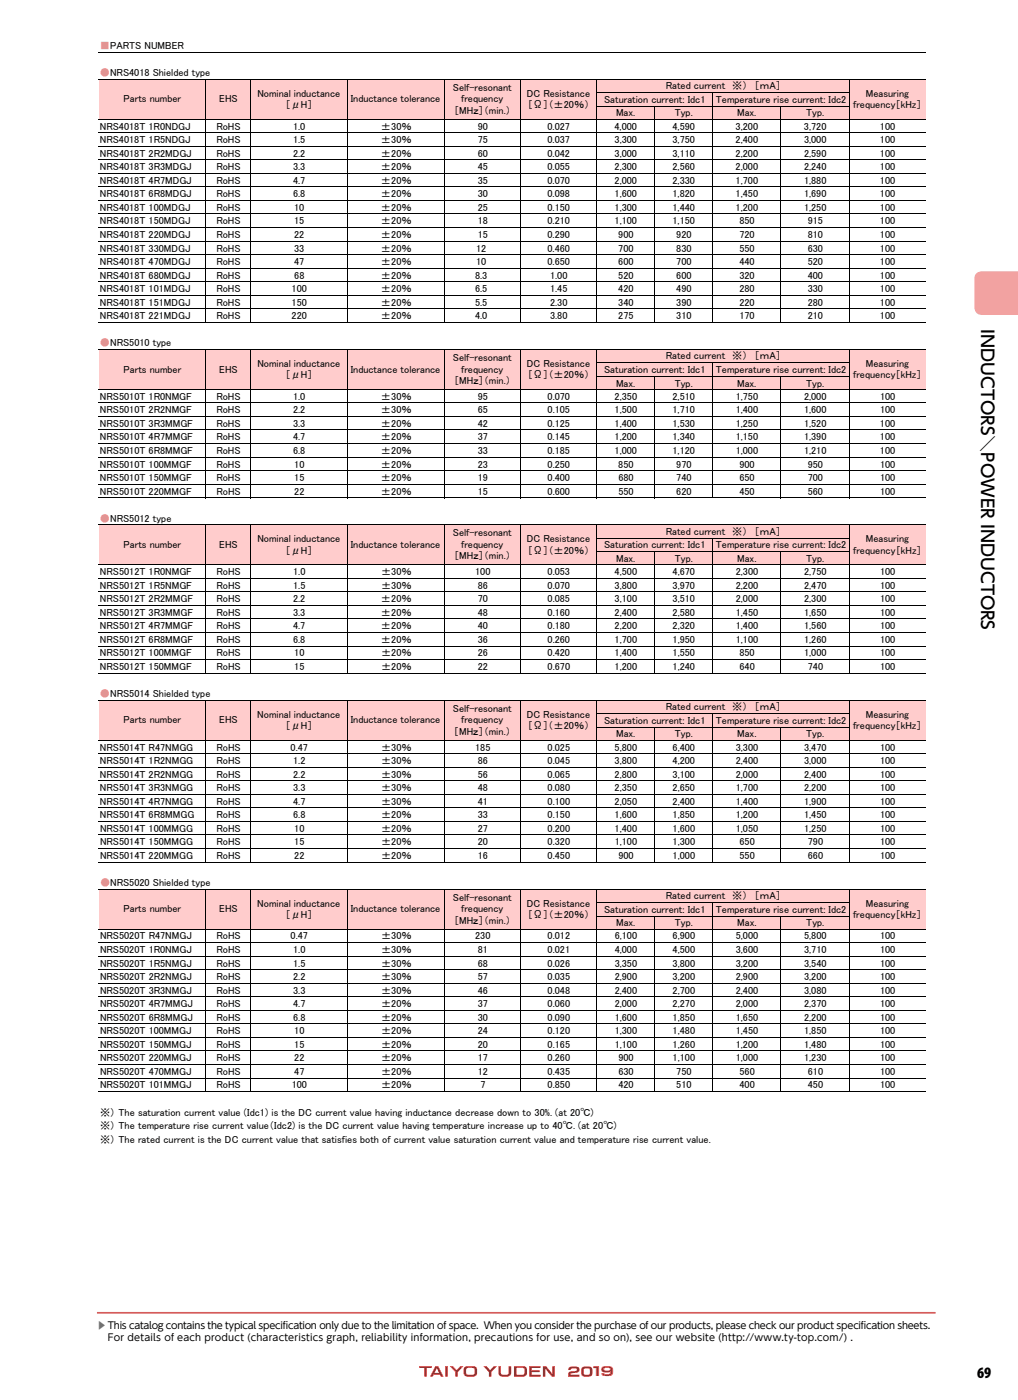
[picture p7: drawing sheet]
<svg xmlns="http://www.w3.org/2000/svg" width="210mm" height="289mm" viewBox="0 0 210 289" stroke-linecap="round" stroke-linejoin="round" font-family="sans-serif">
<defs><g id="words">
<g font-size="3.5">
<text x="202.4" y="68" transform="rotate(90 202.4 68)">INDUCTORS</text>
<text x="202" y="93">／</text>
<text x="202.4" y="93.4" transform="rotate(90 202.4 93.4)">POWER INDUCTORS</text>
</g>
<text font-size="3.3" x="201.6" y="284.4">69</text>
<text font-size="2.6" fill="#df1614" x="121.8" y="284.1">19</text>
<g font-size="2.1" fill="#ff8080">
<text x="20.6" y="10.1">■PARTS NUMBER</text>
<text x="20.6" y="15.7">●NRS4018 Shielded type</text>
<text x="20.6" y="71.5">●NRS5010 type</text>
<text x="20.6" y="107.7">●NRS5012 type</text>
<text x="20.6" y="143.9">●NRS5014 Shielded type</text>
<text x="20.6" y="182.9">●NRS5020 Shielded type</text>
</g>
<g font-size="2.1">
<text x="25.5" y="21.1">Parts number</text>
<text x="45.2" y="21.1">EHS</text>
<text x="53.1" y="19.9">Nominal inductance</text>
<text x="58.9" y="22.3">［μH］</text>
<text x="72.4" y="21.1">Inductance tolerance</text>
<text x="93.4" y="18.8">Self-resonant</text>
<text x="93.7" y="23.5">［MHｚ］（min.）</text>
<text x="95.2" y="21.1">frequency</text>
<text x="108.7" y="19.9">DC Resistance</text>
<text x="108.9" y="22.3">［Ω］（±20％）</text>
<text x="124.6" y="21.2">Saturation current: Idc1</text>
<text x="137.4" y="18.4">Rated current　※）　［ｍA］</text>
<text x="147.7" y="21.2">Temperature rise current: Idc2</text>
<text x="176" y="22.3">frequency［kHz］</text>
<text x="178.6" y="19.9">Measuring</text>
<text x="20.6" y="26.8">NRS4018T 1R0NDGJ</text>
<text x="20.6" y="29.6">NRS4018T 1R5NDGJ</text>
<text x="44.6" y="26.8">RoHS</text>
<text x="44.6" y="29.6">RoHS</text>
<text x="60.5" y="26.8">1.0</text>
<text x="60.5" y="29.6">1.5</text>
<text x="78.6" y="26.8">±30％</text>
<text x="78.6" y="29.6">±30％</text>
<text x="98.5" y="26.8">90</text>
<text x="98.5" y="29.6">75</text>
<text x="112.9" y="26.8">0.027</text>
<text x="112.9" y="29.6">0.037</text>
<text x="126.8" y="26.8">4,000</text>
<text x="126.8" y="29.6">3,300</text>
<text x="127.1" y="24">Max.</text>
<text x="138.7" y="26.8">4,590</text>
<text x="138.7" y="29.6">3,750</text>
<text x="139.2" y="24">Typ.</text>
<text x="151.8" y="26.8">3,200</text>
<text x="151.8" y="29.6">2,400</text>
<text x="152.1" y="24">Max.</text>
<text x="165.9" y="26.8">3,720</text>
<text x="165.9" y="29.6">3,000</text>
<text x="166.3" y="24">Typ.</text>
<text x="181.5" y="26.8">100</text>
<text x="181.5" y="29.6">100</text>
<text x="20.6" y="32.3">NRS4018T 2R2MDGJ</text>
<text x="20.6" y="35.1">NRS4018T 3R3MDGJ</text>
<text x="44.6" y="32.3">RoHS</text>
<text x="44.6" y="35.1">RoHS</text>
<text x="60.5" y="32.3">2.2</text>
<text x="60.5" y="35.1">3.3</text>
<text x="78.6" y="32.3">±20％</text>
<text x="78.6" y="35.1">±20％</text>
<text x="98.5" y="32.3">60</text>
<text x="98.5" y="35.1">45</text>
<text x="112.9" y="32.3">0.042</text>
<text x="112.9" y="35.1">0.055</text>
<text x="126.8" y="32.3">3,000</text>
<text x="126.8" y="35.1">2,300</text>
<text x="138.7" y="32.3">3,110</text>
<text x="138.7" y="35.1">2,560</text>
<text x="151.8" y="32.3">2,200</text>
<text x="151.8" y="35.1">2,000</text>
<text x="165.9" y="32.3">2,590</text>
<text x="165.9" y="35.1">2,240</text>
<text x="181.5" y="32.3">100</text>
<text x="181.5" y="35.1">100</text>
<text x="20.6" y="37.9">NRS4018T 4R7MDGJ</text>
<text x="20.6" y="40.7">NRS4018T 6R8MDGJ</text>
<text x="44.6" y="37.9">RoHS</text>
<text x="44.6" y="40.7">RoHS</text>
<text x="60.5" y="37.9">4.7</text>
<text x="60.5" y="40.7">6.8</text>
<text x="78.6" y="37.9">±20％</text>
<text x="78.6" y="40.7">±20％</text>
<text x="98.5" y="37.9">35</text>
<text x="98.5" y="40.7">30</text>
<text x="112.9" y="37.9">0.070</text>
<text x="112.9" y="40.7">0.098</text>
<text x="126.8" y="37.9">2,000</text>
<text x="126.8" y="40.7">1,600</text>
<text x="138.7" y="37.9">2,330</text>
<text x="138.7" y="40.7">1,820</text>
<text x="151.8" y="37.9">1,700</text>
<text x="151.8" y="40.7">1,450</text>
<text x="165.9" y="37.9">1,880</text>
<text x="165.9" y="40.7">1,690</text>
<text x="181.5" y="37.9">100</text>
<text x="181.5" y="40.7">100</text>
<text x="20.6" y="43.5">NRS4018T 100MDGJ</text>
<text x="20.6" y="46.3">NRS4018T 150MDGJ</text>
<text x="44.6" y="43.5">RoHS</text>
<text x="44.6" y="46.3">RoHS</text>
<text x="60.7" y="43.5">10</text>
<text x="60.7" y="46.3">15</text>
<text x="78.6" y="43.5">±20％</text>
<text x="78.6" y="46.3">±20％</text>
<text x="98.5" y="43.5">25</text>
<text x="98.5" y="46.3">18</text>
<text x="112.9" y="43.5">0.150</text>
<text x="112.9" y="46.3">0.210</text>
<text x="126.8" y="43.5">1,300</text>
<text x="126.8" y="46.3">1,100</text>
<text x="138.7" y="43.5">1,440</text>
<text x="138.7" y="46.3">1,150</text>
<text x="151.8" y="43.5">1,200</text>
<text x="152.5" y="46.3">850</text>
<text x="165.9" y="43.5">1,250</text>
<text x="166.6" y="46.3">915</text>
<text x="181.5" y="43.5">100</text>
<text x="181.5" y="46.3">100</text>
<text x="20.6" y="49.1">NRS4018T 220MDGJ</text>
<text x="20.6" y="51.9">NRS4018T 330MDGJ</text>
<text x="44.6" y="49.1">RoHS</text>
<text x="44.6" y="51.9">RoHS</text>
<text x="60.7" y="49.1">22</text>
<text x="60.7" y="51.9">33</text>
<text x="78.6" y="49.1">±20％</text>
<text x="78.6" y="51.9">±20％</text>
<text x="98.2" y="51.9">12</text>
<text x="98.5" y="49.1">15</text>
<text x="112.9" y="49.1">0.290</text>
<text x="112.9" y="51.9">0.460</text>
<text x="127.5" y="49.1">900</text>
<text x="127.5" y="51.9">700</text>
<text x="139.5" y="49.1">920</text>
<text x="139.5" y="51.9">830</text>
<text x="152.5" y="49.1">720</text>
<text x="152.5" y="51.9">550</text>
<text x="166.6" y="49.1">810</text>
<text x="166.6" y="51.9">630</text>
<text x="181.5" y="49.1">100</text>
<text x="181.5" y="51.9">100</text>
<text x="20.6" y="54.7">NRS4018T 470MDGJ</text>
<text x="20.6" y="57.5">NRS4018T 680MDGJ</text>
<text x="44.6" y="54.7">RoHS</text>
<text x="44.6" y="57.5">RoHS</text>
<text x="60.7" y="54.7">47</text>
<text x="60.7" y="57.5">68</text>
<text x="78.6" y="54.7">±20％</text>
<text x="78.6" y="57.5">±20％</text>
<text x="98" y="57.5">8.3</text>
<text x="98.2" y="54.7">10</text>
<text x="113" y="54.7">0.650</text>
<text x="113.5" y="57.5">1.00</text>
<text x="127.5" y="54.7">600</text>
<text x="127.5" y="57.5">520</text>
<text x="139.5" y="54.7">700</text>
<text x="139.5" y="57.5">600</text>
<text x="152.5" y="54.7">440</text>
<text x="152.5" y="57.5">320</text>
<text x="166.6" y="54.7">520</text>
<text x="166.6" y="57.5">400</text>
<text x="181.5" y="54.7">100</text>
<text x="181.5" y="57.5">100</text>
<text x="20.6" y="60.3">NRS4018T 101MDGJ</text>
<text x="20.6" y="63.1">NRS4018T 151MDGJ</text>
<text x="20.6" y="65.9">NRS4018T 221MDGJ</text>
<text x="44.6" y="60.3">RoHS</text>
<text x="44.6" y="63.1">RoHS</text>
<text x="44.6" y="65.9">RoHS</text>
<text x="60.2" y="60.3">100</text>
<text x="60.2" y="63.1">150</text>
<text x="60.2" y="65.9">220</text>
<text x="78.6" y="60.3">±20％</text>
<text x="78.6" y="63.1">±20％</text>
<text x="78.6" y="65.9">±20％</text>
<text x="98" y="60.3">6.5</text>
<text x="98" y="63.1">5.5</text>
<text x="98" y="65.9">4.0</text>
<text x="113.5" y="60.3">1.45</text>
<text x="113.5" y="63.1">2.30</text>
<text x="113.5" y="65.9">3.80</text>
<text x="127.5" y="60.3">420</text>
<text x="127.5" y="63.1">340</text>
<text x="127.5" y="65.9">275</text>
<text x="139.5" y="60.3">490</text>
<text x="139.5" y="63.1">390</text>
<text x="139.5" y="65.9">310</text>
<text x="152.5" y="60.3">280</text>
<text x="152.5" y="63.1">220</text>
<text x="152.5" y="65.9">170</text>
<text x="166.6" y="60.3">330</text>
<text x="166.6" y="63.1">280</text>
<text x="166.6" y="65.9">210</text>
<text x="181.5" y="60.3">100</text>
<text x="181.5" y="63.1">100</text>
<text x="181.5" y="65.9">100</text>
<text x="25.5" y="76.9">Parts number</text>
<text x="45.2" y="76.9">EHS</text>
<text x="53.1" y="75.7">Nominal inductance</text>
<text x="72.4" y="76.9">Inductance tolerance</text>
<text x="93.4" y="74.5">Self-resonant</text>
<text x="95.2" y="76.9">frequency</text>
<text x="108.7" y="75.7">DC Resistance</text>
<text x="124.6" y="77">Saturation current: Idc1</text>
<text x="137.4" y="74.2">Rated current　※）　［ｍA］</text>
<text x="147.7" y="77">Temperature rise current: Idc2</text>
<text x="178.6" y="75.7">Measuring</text>
<text x="20.6" y="82.5">NRS5010T 1R0NMGF</text>
<text x="44.6" y="82.5">RoHS</text>
<text x="58.9" y="78.1">［μH］</text>
<text x="60.5" y="82.5">1.0</text>
<text x="78.6" y="82.5">±30％</text>
<text x="93.7" y="79.3">［MHｚ］（min.）</text>
<text x="98.6" y="82.5">95</text>
<text x="108.9" y="78.1">［Ω］（±20％）</text>
<text x="113" y="82.5">0.070</text>
<text x="126.8" y="82.5">2,350</text>
<text x="127.1" y="79.8">Max.</text>
<text x="138.7" y="82.5">2,510</text>
<text x="139.2" y="79.8">Typ.</text>
<text x="151.8" y="82.5">1,750</text>
<text x="152.1" y="79.8">Max.</text>
<text x="165.9" y="82.5">2,000</text>
<text x="166.3" y="79.8">Typ.</text>
<text x="176" y="78.1">frequency［kHz］</text>
<text x="181.5" y="82.5">100</text>
<text x="20.6" y="85.3">NRS5010T 2R2NMGF</text>
<text x="20.6" y="88.1">NRS5010T 3R3MMGF</text>
<text x="44.6" y="88.1">RoHS</text>
<text x="44.6" y="85.3">RoHS</text>
<text x="60.5" y="88.1">3.3</text>
<text x="60.5" y="85.3">2.2</text>
<text x="78.6" y="88.1">±20％</text>
<text x="78.6" y="85.3">±30％</text>
<text x="98.5" y="88.1">42</text>
<text x="98.6" y="85.3">65</text>
<text x="113" y="88.1">0.125</text>
<text x="113" y="85.3">0.105</text>
<text x="126.8" y="88.1">1,400</text>
<text x="126.8" y="85.3">1,500</text>
<text x="138.7" y="88.1">1,530</text>
<text x="138.7" y="85.3">1,710</text>
<text x="151.8" y="88.1">1,250</text>
<text x="151.8" y="85.3">1,400</text>
<text x="165.9" y="88.1">1,520</text>
<text x="165.9" y="85.3">1,600</text>
<text x="181.5" y="88.1">100</text>
<text x="181.5" y="85.3">100</text>
<text x="20.6" y="90.9">NRS5010T 4R7MMGF</text>
<text x="20.6" y="93.7">NRS5010T 6R8MMGF</text>
<text x="44.6" y="90.9">RoHS</text>
<text x="44.6" y="93.7">RoHS</text>
<text x="60.5" y="90.9">4.7</text>
<text x="60.5" y="93.7">6.8</text>
<text x="78.6" y="90.9">±20％</text>
<text x="78.6" y="93.7">±20％</text>
<text x="98.5" y="90.9">37</text>
<text x="98.5" y="93.7">33</text>
<text x="113" y="90.9">0.145</text>
<text x="113" y="93.7">0.185</text>
<text x="126.8" y="90.9">1,200</text>
<text x="126.8" y="93.7">1,000</text>
<text x="138.7" y="90.9">1,340</text>
<text x="138.7" y="93.7">1,120</text>
<text x="151.8" y="90.9">1,150</text>
<text x="151.8" y="93.7">1,000</text>
<text x="165.9" y="90.9">1,390</text>
<text x="165.9" y="93.7">1,210</text>
<text x="181.5" y="90.9">100</text>
<text x="181.5" y="93.7">100</text>
<text x="20.6" y="96.5">NRS5010T 100MMGF</text>
<text x="20.6" y="99.3">NRS5010T 150MMGF</text>
<text x="44.6" y="96.5">RoHS</text>
<text x="44.6" y="99.3">RoHS</text>
<text x="60.7" y="96.5">10</text>
<text x="60.7" y="99.3">15</text>
<text x="78.6" y="96.5">±20％</text>
<text x="78.6" y="99.3">±20％</text>
<text x="98.6" y="96.5">23</text>
<text x="98.6" y="99.3">19</text>
<text x="113" y="96.5">0.250</text>
<text x="113" y="99.3">0.400</text>
<text x="127.6" y="96.5">850</text>
<text x="127.6" y="99.3">680</text>
<text x="139.5" y="96.5">970</text>
<text x="139.5" y="99.3">740</text>
<text x="152.5" y="96.5">900</text>
<text x="152.5" y="99.3">650</text>
<text x="166.6" y="96.5">950</text>
<text x="166.6" y="99.3">700</text>
<text x="181.5" y="96.5">100</text>
<text x="181.5" y="99.3">100</text>
<text x="20.6" y="102.1">NRS5010T 220MMGF</text>
<text x="44.6" y="102.1">RoHS</text>
<text x="60.7" y="102.1">22</text>
<text x="78.6" y="102.1">±20％</text>
<text x="98.6" y="102.1">15</text>
<text x="113" y="102.1">0.600</text>
<text x="127.6" y="102.1">550</text>
<text x="139.5" y="102.1">620</text>
<text x="152.5" y="102.1">450</text>
<text x="166.6" y="102.1">560</text>
<text x="181.5" y="102.1">100</text>
<text x="25.5" y="113.1">Parts number</text>
<text x="45.2" y="113.1">EHS</text>
<text x="53.1" y="111.9">Nominal inductance</text>
<text x="72.4" y="113.1">Inductance tolerance</text>
<text x="93.4" y="110.7">Self-resonant</text>
<text x="95.2" y="113.1">frequency</text>
<text x="108.7" y="111.9">DC Resistance</text>
<text x="124.6" y="113.2">Saturation current: Idc1</text>
<text x="137.4" y="110.4">Rated current　※）　［ｍA］</text>
<text x="147.7" y="113.2">Temperature rise current: Idc2</text>
<text x="178.6" y="111.9">Measuring</text>
<text x="20.6" y="118.7">NRS5012T 1R0NMGF</text>
<text x="44.7" y="118.7">RoHS</text>
<text x="58.9" y="114.3">［μH］</text>
<text x="60.5" y="118.7">1.0</text>
<text x="78.6" y="118.7">±30％</text>
<text x="93.7" y="115.5">［MHｚ］（min.）</text>
<text x="98" y="118.7">100</text>
<text x="108.9" y="114.3">［Ω］（±20％）</text>
<text x="113" y="118.7">0.053</text>
<text x="126.8" y="118.7">4,500</text>
<text x="127.1" y="116">Max.</text>
<text x="138.7" y="118.7">4,670</text>
<text x="139.2" y="116">Typ.</text>
<text x="151.8" y="118.7">2,300</text>
<text x="152.1" y="116">Max.</text>
<text x="165.9" y="118.7">2,750</text>
<text x="166.3" y="116">Typ.</text>
<text x="176" y="114.3">frequency［kHz］</text>
<text x="181.5" y="118.7">100</text>
<text x="20.6" y="121.5">NRS5012T 1R5NMGF</text>
<text x="20.6" y="124.3">NRS5012T 2R2MMGF</text>
<text x="44.6" y="124.3">RoHS</text>
<text x="44.7" y="121.5">RoHS</text>
<text x="60.5" y="124.3">2.2</text>
<text x="60.5" y="121.5">1.5</text>
<text x="78.6" y="124.3">±20％</text>
<text x="78.6" y="121.5">±30％</text>
<text x="98.6" y="124.3">70</text>
<text x="98.6" y="121.5">86</text>
<text x="113" y="124.3">0.085</text>
<text x="113" y="121.5">0.070</text>
<text x="126.8" y="124.3">3,100</text>
<text x="126.8" y="121.5">3,800</text>
<text x="138.7" y="124.3">3,510</text>
<text x="138.7" y="121.5">3,970</text>
<text x="151.8" y="124.3">2,000</text>
<text x="151.8" y="121.5">2,200</text>
<text x="165.9" y="124.3">2,300</text>
<text x="165.9" y="121.5">2,470</text>
<text x="181.5" y="124.3">100</text>
<text x="181.5" y="121.5">100</text>
<text x="20.6" y="127.1">NRS5012T 3R3MMGF</text>
<text x="20.6" y="129.9">NRS5012T 4R7MMGF</text>
<text x="44.6" y="127.1">RoHS</text>
<text x="44.6" y="129.9">RoHS</text>
<text x="60.5" y="127.1">3.3</text>
<text x="60.5" y="129.9">4.7</text>
<text x="78.6" y="127.1">±20％</text>
<text x="78.6" y="129.9">±20％</text>
<text x="98.6" y="127.1">48</text>
<text x="98.6" y="129.9">40</text>
<text x="113" y="127.1">0.160</text>
<text x="113" y="129.9">0.180</text>
<text x="126.8" y="127.1">2,400</text>
<text x="126.8" y="129.9">2,200</text>
<text x="138.7" y="127.1">2,580</text>
<text x="138.7" y="129.9">2,320</text>
<text x="151.8" y="127.1">1,450</text>
<text x="151.8" y="129.9">1,400</text>
<text x="165.9" y="127.1">1,650</text>
<text x="165.9" y="129.9">1,560</text>
<text x="181.5" y="127.1">100</text>
<text x="181.5" y="129.9">100</text>
<text x="20.6" y="132.7">NRS5012T 6R8MMGF</text>
<text x="20.6" y="135.5">NRS5012T 100MMGF</text>
<text x="44.6" y="132.7">RoHS</text>
<text x="44.6" y="135.5">RoHS</text>
<text x="60.5" y="132.7">6.8</text>
<text x="60.7" y="135.5">10</text>
<text x="78.6" y="132.7">±20％</text>
<text x="78.6" y="135.5">±20％</text>
<text x="98.6" y="132.7">36</text>
<text x="98.6" y="135.5">26</text>
<text x="113" y="132.7">0.260</text>
<text x="113" y="135.5">0.420</text>
<text x="126.8" y="132.7">1,700</text>
<text x="126.8" y="135.5">1,400</text>
<text x="138.7" y="132.7">1,950</text>
<text x="138.7" y="135.5">1,550</text>
<text x="151.8" y="132.7">1,100</text>
<text x="152.5" y="135.5">850</text>
<text x="165.9" y="132.7">1,260</text>
<text x="165.9" y="135.5">1,000</text>
<text x="181.5" y="132.7">100</text>
<text x="181.5" y="135.5">100</text>
<text x="20.6" y="138.3">NRS5012T 150MMGF</text>
<text x="44.7" y="138.3">RoHS</text>
<text x="60.7" y="138.3">15</text>
<text x="78.6" y="138.3">±20％</text>
<text x="98.6" y="138.3">22</text>
<text x="113" y="138.3">0.670</text>
<text x="126.8" y="138.3">1,200</text>
<text x="138.7" y="138.3">1,240</text>
<text x="152.5" y="138.3">640</text>
<text x="166.6" y="138.3">740</text>
<text x="181.5" y="138.3">100</text>
<text x="25.5" y="149.3">Parts number</text>
<text x="45.2" y="149.3">EHS</text>
<text x="53.1" y="148.1">Nominal inductance</text>
<text x="72.4" y="149.3">Inductance tolerance</text>
<text x="93.4" y="146.9">Self-resonant</text>
<text x="95.1" y="149.3">frequency</text>
<text x="108.7" y="148.1">DC Resistance</text>
<text x="124.6" y="149.4">Saturation current: Idc1</text>
<text x="137.4" y="146.6">Rated current　※）　［ｍA］</text>
<text x="147.7" y="149.4">Temperature rise current: Idc2</text>
<text x="178.6" y="148.1">Measuring</text>
<text x="20.6" y="154.9">NRS5014T R47NMGG</text>
<text x="44.7" y="154.9">RoHS</text>
<text x="58.9" y="150.5">［μH］</text>
<text x="59.9" y="154.9">0.47</text>
<text x="78.6" y="154.9">±30％</text>
<text x="93.7" y="151.7">［MHｚ］（min.）</text>
<text x="98" y="154.9">185</text>
<text x="108.9" y="150.5">［Ω］（±20％）</text>
<text x="113" y="154.9">0.025</text>
<text x="126.8" y="154.9">5,800</text>
<text x="127.1" y="152.2">Max.</text>
<text x="138.7" y="154.9">6,400</text>
<text x="139.2" y="152.2">Typ.</text>
<text x="151.8" y="154.9">3,300</text>
<text x="152.1" y="152.2">Max.</text>
<text x="165.9" y="154.9">3,470</text>
<text x="166.3" y="152.2">Typ.</text>
<text x="176" y="150.5">frequency［kHz］</text>
<text x="181.5" y="154.9">100</text>
<text x="20.6" y="157.7">NRS5014T 1R2NMGG</text>
<text x="20.6" y="160.5">NRS5014T 2R2NMGG</text>
<text x="44.7" y="157.7">RoHS</text>
<text x="44.7" y="160.5">RoHS</text>
<text x="60.5" y="157.7">1.2</text>
<text x="60.5" y="160.5">2.2</text>
<text x="78.6" y="157.7">±30％</text>
<text x="78.6" y="160.5">±30％</text>
<text x="98.6" y="157.7">86</text>
<text x="98.6" y="160.5">56</text>
<text x="113" y="157.7">0.045</text>
<text x="113" y="160.5">0.065</text>
<text x="126.8" y="157.7">3,800</text>
<text x="126.8" y="160.5">2,800</text>
<text x="138.7" y="157.7">4,200</text>
<text x="138.7" y="160.5">3,100</text>
<text x="151.8" y="157.7">2,400</text>
<text x="151.8" y="160.5">2,000</text>
<text x="165.9" y="157.7">3,000</text>
<text x="165.9" y="160.5">2,400</text>
<text x="181.5" y="157.7">100</text>
<text x="181.5" y="160.5">100</text>
<text x="20.6" y="163.3">NRS5014T 3R3NMGG</text>
<text x="20.6" y="166.1">NRS5014T 4R7NMGG</text>
<text x="44.7" y="163.3">RoHS</text>
<text x="44.7" y="166.1">RoHS</text>
<text x="60.5" y="163.3">3.3</text>
<text x="60.5" y="166.1">4.7</text>
<text x="78.6" y="163.3">±30％</text>
<text x="78.6" y="166.1">±30％</text>
<text x="98.6" y="163.3">48</text>
<text x="98.6" y="166.1">41</text>
<text x="113" y="163.3">0.080</text>
<text x="113" y="166.1">0.100</text>
<text x="126.8" y="163.3">2,350</text>
<text x="126.8" y="166.1">2,050</text>
<text x="138.7" y="163.3">2,650</text>
<text x="138.7" y="166.1">2,400</text>
<text x="151.8" y="163.3">1,700</text>
<text x="151.8" y="166.1">1,400</text>
<text x="165.9" y="163.3">2,200</text>
<text x="165.9" y="166.1">1,900</text>
<text x="181.5" y="163.3">100</text>
<text x="181.5" y="166.1">100</text>
<text x="20.6" y="168.9">NRS5014T 6R8MMGG</text>
<text x="20.6" y="171.7">NRS5014T 100MMGG</text>
<text x="44.7" y="168.9">RoHS</text>
<text x="44.7" y="171.7">RoHS</text>
<text x="60.5" y="168.9">6.8</text>
<text x="60.7" y="171.7">10</text>
<text x="78.6" y="168.9">±20％</text>
<text x="78.6" y="171.7">±20％</text>
<text x="98.6" y="168.9">33</text>
<text x="98.6" y="171.7">27</text>
<text x="113" y="168.9">0.150</text>
<text x="113" y="171.7">0.200</text>
<text x="126.8" y="168.9">1,600</text>
<text x="126.8" y="171.7">1,400</text>
<text x="138.7" y="168.9">1,850</text>
<text x="138.7" y="171.7">1,600</text>
<text x="151.8" y="168.9">1,200</text>
<text x="151.8" y="171.7">1,050</text>
<text x="165.9" y="168.9">1,450</text>
<text x="165.9" y="171.7">1,250</text>
<text x="181.5" y="168.9">100</text>
<text x="181.5" y="171.7">100</text>
<text x="20.6" y="174.5">NRS5014T 150MMGG</text>
<text x="20.6" y="177.3">NRS5014T 220MMGG</text>
<text x="44.7" y="174.5">RoHS</text>
<text x="44.7" y="177.3">RoHS</text>
<text x="60.7" y="174.5">15</text>
<text x="60.7" y="177.3">22</text>
<text x="78.6" y="174.5">±20％</text>
<text x="78.6" y="177.3">±20％</text>
<text x="98.6" y="174.5">20</text>
<text x="98.6" y="177.3">16</text>
<text x="113" y="174.5">0.320</text>
<text x="113" y="177.3">0.450</text>
<text x="126.8" y="174.5">1,100</text>
<text x="127.6" y="177.3">900</text>
<text x="138.8" y="174.5">1,300</text>
<text x="138.8" y="177.3">1,000</text>
<text x="152.5" y="174.5">650</text>
<text x="152.5" y="177.3">550</text>
<text x="166.6" y="174.5">790</text>
<text x="166.6" y="177.3">660</text>
<text x="181.5" y="174.5">100</text>
<text x="181.5" y="177.3">100</text>
<text x="93.4" y="186">Self-resonant</text>
<text x="137.4" y="185.6">Rated current　※）　［ｍA］</text>
<text x="25.5" y="188.3">Parts number</text>
<text x="45.2" y="188.3">EHS</text>
<text x="53.1" y="187.1">Nominal inductance</text>
<text x="58.9" y="189.5">［μH］</text>
<text x="72.4" y="188.3">Inductance tolerance</text>
<text x="93.7" y="190.7">［MHｚ］（min.）</text>
<text x="95.1" y="188.3">frequency</text>
<text x="108.7" y="187.1">DC Resistance</text>
<text x="108.9" y="189.5">［Ω］（±20％）</text>
<text x="124.6" y="188.4">Saturation current: Idc1</text>
<text x="127.1" y="191.2">Max.</text>
<text x="139.2" y="191.2">Typ.</text>
<text x="147.7" y="188.4">Temperature rise current: Idc2</text>
<text x="152.1" y="191.2">Max.</text>
<text x="166.3" y="191.2">Typ.</text>
<text x="176" y="189.5">frequency［kHz］</text>
<text x="178.6" y="187.1">Measuring</text>
<text x="20.6" y="193.9">NRS5020T R47NMGJ</text>
<text x="20.6" y="196.7">NRS5020T 1R0NMGJ</text>
<text x="44.7" y="193.9">RoHS</text>
<text x="44.7" y="196.7">RoHS</text>
<text x="59.9" y="193.9">0.47</text>
<text x="60.5" y="196.7">1.0</text>
<text x="78.6" y="193.9">±30％</text>
<text x="78.6" y="196.7">±30％</text>
<text x="98" y="193.9">230</text>
<text x="98.6" y="196.7">81</text>
<text x="113" y="193.9">0.012</text>
<text x="113" y="196.7">0.021</text>
<text x="126.8" y="193.9">6,100</text>
<text x="126.8" y="196.7">4,000</text>
<text x="138.8" y="193.9">6,900</text>
<text x="138.8" y="196.7">4,500</text>
<text x="151.8" y="193.9">5,000</text>
<text x="151.8" y="196.7">3,600</text>
<text x="165.9" y="193.9">5,800</text>
<text x="165.9" y="196.7">3,710</text>
<text x="181.5" y="193.9">100</text>
<text x="181.5" y="196.7">100</text>
<text x="20.6" y="199.5">NRS5020T 1R5NMGJ</text>
<text x="20.6" y="202.3">NRS5020T 2R2NMGJ</text>
<text x="44.7" y="199.5">RoHS</text>
<text x="44.7" y="202.3">RoHS</text>
<text x="60.5" y="199.5">1.5</text>
<text x="60.5" y="202.3">2.2</text>
<text x="78.6" y="199.5">±30％</text>
<text x="78.6" y="202.3">±30％</text>
<text x="98.6" y="199.5">68</text>
<text x="98.6" y="202.3">57</text>
<text x="113" y="199.5">0.026</text>
<text x="113" y="202.3">0.035</text>
<text x="126.8" y="199.5">3,350</text>
<text x="126.8" y="202.3">2,900</text>
<text x="138.8" y="199.5">3,800</text>
<text x="138.8" y="202.3">3,200</text>
<text x="151.8" y="199.5">3,200</text>
<text x="151.8" y="202.3">2,900</text>
<text x="165.9" y="199.5">3,540</text>
<text x="165.9" y="202.3">3,200</text>
<text x="181.5" y="199.5">100</text>
<text x="181.5" y="202.3">100</text>
<text x="20.6" y="205.1">NRS5020T 3R3NMGJ</text>
<text x="20.6" y="207.9">NRS5020T 4R7MMGJ</text>
<text x="44.7" y="207.9">RoHS</text>
<text x="44.7" y="205.1">RoHS</text>
<text x="60.5" y="207.9">4.7</text>
<text x="60.5" y="205.1">3.3</text>
<text x="78.6" y="207.9">±20％</text>
<text x="78.6" y="205.1">±30％</text>
<text x="98.6" y="207.9">37</text>
<text x="98.6" y="205.1">46</text>
<text x="113" y="207.9">0.060</text>
<text x="113" y="205.1">0.048</text>
<text x="126.8" y="207.9">2,000</text>
<text x="126.8" y="205.1">2,400</text>
<text x="138.8" y="207.9">2,270</text>
<text x="138.8" y="205.1">2,700</text>
<text x="151.8" y="207.9">2,000</text>
<text x="151.8" y="205.1">2,400</text>
<text x="165.9" y="207.9">2,370</text>
<text x="165.9" y="205.1">3,080</text>
<text x="181.5" y="207.9">100</text>
<text x="181.5" y="205.1">100</text>
<text x="20.6" y="210.7">NRS5020T 6R8MMGJ</text>
<text x="20.6" y="213.5">NRS5020T 100MMGJ</text>
<text x="44.7" y="210.7">RoHS</text>
<text x="44.7" y="213.5">RoHS</text>
<text x="60.5" y="210.7">6.8</text>
<text x="60.7" y="213.5">10</text>
<text x="78.6" y="210.7">±20％</text>
<text x="78.6" y="213.5">±20％</text>
<text x="98.6" y="210.7">30</text>
<text x="98.6" y="213.5">24</text>
<text x="113" y="210.7">0.090</text>
<text x="113" y="213.5">0.120</text>
<text x="126.8" y="210.7">1,600</text>
<text x="126.8" y="213.5">1,300</text>
<text x="138.8" y="210.7">1,850</text>
<text x="138.8" y="213.5">1,480</text>
<text x="151.8" y="210.7">1,650</text>
<text x="151.8" y="213.5">1,450</text>
<text x="165.9" y="210.7">2,200</text>
<text x="165.9" y="213.5">1,850</text>
<text x="181.5" y="210.7">100</text>
<text x="181.5" y="213.5">100</text>
<text x="20.6" y="216.3">NRS5020T 150MMGJ</text>
<text x="20.6" y="219.1">NRS5020T 220MMGJ</text>
<text x="20.6" y="221.9">NRS5020T 470MMGJ</text>
<text x="44.7" y="216.3">RoHS</text>
<text x="44.7" y="219.1">RoHS</text>
<text x="44.7" y="221.9">RoHS</text>
<text x="60.7" y="216.3">15</text>
<text x="60.7" y="219.1">22</text>
<text x="60.7" y="221.9">47</text>
<text x="78.6" y="216.3">±20％</text>
<text x="78.6" y="219.1">±20％</text>
<text x="78.6" y="221.9">±20％</text>
<text x="98.6" y="216.3">20</text>
<text x="98.6" y="219.1">17</text>
<text x="98.6" y="221.9">12</text>
<text x="113" y="216.3">0.165</text>
<text x="113" y="219.1">0.260</text>
<text x="113" y="221.9">0.435</text>
<text x="126.8" y="216.3">1,100</text>
<text x="127.6" y="219.1">900</text>
<text x="127.6" y="221.9">630</text>
<text x="138.8" y="216.3">1,260</text>
<text x="138.8" y="219.1">1,100</text>
<text x="139.5" y="221.9">750</text>
<text x="151.8" y="216.3">1,200</text>
<text x="151.8" y="219.1">1,000</text>
<text x="152.5" y="221.9">560</text>
<text x="165.9" y="216.3">1,480</text>
<text x="165.9" y="219.1">1,230</text>
<text x="166.6" y="221.9">610</text>
<text x="181.5" y="216.3">100</text>
<text x="181.5" y="219.1">100</text>
<text x="181.5" y="221.9">100</text>
<text x="20.6" y="224.7">NRS5020T 101MMGJ</text>
<text x="44.7" y="224.7">RoHS</text>
<text x="60.2" y="224.7">100</text>
<text x="78.6" y="224.7">±20％</text>
<text x="99.1" y="224.7">7</text>
<text x="113" y="224.7">0.850</text>
<text x="127.6" y="224.7">420</text>
<text x="139.5" y="224.7">510</text>
<text x="152.5" y="224.7">400</text>
<text x="166.6" y="224.7">450</text>
<text x="181.5" y="224.7">100</text>
<text x="20.6" y="230.3">﻿</text>
<text x="20.6" y="230.3">※） The saturation current value (Idc1) is the DC current value having inductance decrease down to 30%. (at 20℃)</text>
<text x="20.6" y="233.1">※） The temperature rise current value（Idc2) is the DC current value having temperature increase up to 40℃. (at 20℃)</text>
<text x="20.6" y="235.9">※） The rated current is the DC current value that satisfies both of current value saturation current value and temperature rise current value.</text>
</g>
<text font-size="2" fill="#727171" x="20" y="274.3">▶This catalog contains the typical specif</text>
<g font-size="2">
<text x="58.3" y="274.3">ication only due to the limitation of space. When you consider the purchase of our products, please check our product specif</text>
<text x="177.6" y="274.3">ication sheets.</text>
<text x="22.2" y="276.8">For details of each product (characteristics graph, reliability information, precautions for use, and so on), see our website (http://www.ty-top.com/) .</text>
</g>
</g></defs>
<path d="M20.2 10.8h170.7" fill="none" stroke="#000" stroke-width=".21"/>
<g fill="#fcc">
<path d="M20.3 16.3h170.6v8.3h-170.6z"/>
<path d="M20.3 72.1h170.6v8.3h-170.6z"/>
<path d="M20.3 108.3h170.6v8.3h-170.6z"/>
<path d="M20.3 144.5h170.6v8.3h-170.6z"/>
<path d="M20.3 183.5h170.6v8.3h-170.6z"/>
</g>
<g fill="none" stroke="#000" stroke-width=".21">
<path d="M20.2 16.4h170.7M42.4 16.4v50.2M51.7 16.4v50.2M71.7 16.4v50.2M91.7 16.4v50.2M107.4 16.4v50.2M123.1 16.4v50.2M123.2 19.1h52.1M147 19.2v47.4M175.2 16.4v50.2M20.2 24.6h170.7M20.2 27.4h170.7"/>
<path d="M20.2 30.2h170.7M20.2 33h170.7M20.2 35.8h170.7M20.2 38.6h170.7M123.2 21.9h52.1M135 22v44.6M161.1 22v44.6M20.2 41.4h170.7M20.2 44.2h170.7M20.2 47h170.7M20.2 49.8h170.7M20.2 52.6h170.7"/>
<path d="M20.2 55.4h170.7M20.2 58.1h170.7M20.2 60.9h170.7M20.2 63.7h170.7M20.2 66.5h170.7M20.2 72.1h170.7M42.4 72.2v30.6M51.7 72.2v30.6M71.7 72.2v30.6M91.7 72.2v30.6M107.4 72.2v30.6M123.1 72.2v30.6"/>
<path d="M123.2 74.9h52.1M123.2 77.7h52.1M135 77.8v25M147 75v27.8M161.1 77.8v25M175.2 72.2v30.6M20.2 80.4h170.7M20.2 83.2h170.7M20.2 86h170.7M20.2 88.8h170.7M20.2 91.6h170.7M20.2 94.4h170.7"/>
<path d="M20.2 97.2h170.7M20.2 99.9h170.7M20.2 102.7h170.7M20.2 108.3h170.7M20.2 116.6h170.7M20.2 119.4h170.7M42.4 108.4v30.6M51.7 108.4v30.6M71.7 108.4v30.6M91.7 108.4v30.6M107.4 108.4v30.6M123.1 108.4v30.6"/>
<path d="M123.2 111.1h52.1M123.2 113.9h52.1M135 114v25M147 111.2v27.8M161.1 114v25M175.2 108.4v30.6M20.2 122.2h170.7M20.2 125h170.7M20.2 127.8h170.7M20.2 130.6h170.7M20.2 133.4h170.7M20.2 136.2h170.7"/>
<path d="M20.2 138.9h170.7M20.2 144.5h170.7M20.2 152.8h170.7M20.2 155.6h170.7M20.2 158.4h170.7M42.4 144.6v33.4M51.7 144.6v33.4M71.7 144.6v33.4M91.7 144.6v33.4M107.4 144.6v33.4M123.1 144.6v33.4M123.2 147.3h52.1"/>
<path d="M123.2 150.1h52.1M135 150.2v27.8M147 147.4v30.6M161.1 150.2v27.8M175.2 144.6v33.4M20.2 161.2h170.7M20.2 164h170.7M20.2 166.8h170.7M20.2 169.6h170.7M20.2 172.4h170.7M20.2 175.2h170.7M20.2 178h170.7"/>
<path d="M20.2 183.5h170.7M20.2 191.8h170.7M20.2 194.6h170.7M20.2 197.4h170.7M42.4 183.6v41.8M51.7 183.6v41.8M71.7 183.6v41.8M91.7 183.6v41.8M107.4 183.6v41.8M123.1 183.6v41.8M123.2 186.3h52.1M123.2 189.1h52.1"/>
<path d="M135 189.2v36.2M147 186.4v39M161.1 189.2v36.2M175.2 183.6v41.8M20.2 200.2h170.7M20.2 203h170.7M20.2 205.8h170.7M20.2 208.6h170.7M20.2 211.4h170.7M20.2 214.2h170.7M20.2 217h170.7M20.2 219.7h170.7"/>
<path d="M20.2 222.5h170.7M20.2 225.3h170.7"/>
</g>
<path d="M202 68h3.5v150h-3.5z" fill="#fff"/>
<path d="M20 271h173" fill="none" stroke="#e7504f" stroke-width=".35"/>
<path d="M201.4 56.4l.3-.2 .8-.2h7.6v9h-7.6a1.47 1.47 0 0 1-1.5-1.5v-6l.1-.6z" fill="#f2a2a1"/>
<g fill="#df1614">
<path d="M86.5 282h2.6v.4h-1v1.8h-.6v-1.8h-1z"/>
<path d="M91.8 282h.6v2.2h-.6z"/>
<path d="M92.8 282h.6l.8 .8 .8-.8h.6l-1.2 1.2v1h-.5v-1z"/>
<path d="M99.7 282h.6l.8 .8 .8-.8h.6l-1.1 1.2v1h-.5v-1z"/>
<path d="M102.8 282h.5l.1 1.6 .5 .2 .8-.1 .2-.1v-1.6h.5v1.5a.77 .77 0 0 1-.8 .7h-.9a.77 .77 0 0 1-.9-.7z"/>
<path d="M109.2 282h2.3v.4h-1.8v.5h1.6v.3h-1.6v.6h1.8v.4h-2.3z"/>
<path d="M112 282h.7l1.2 1.6v-1.6h.5v2.2h-.6l-1.3-1.7v1.7h-.5z"/>
<path d="M117.3 282.3l.5-.2h.6a.8 .8 0 0 1 .9 .1 .8 .8 0 0 1 .2 .8l-.5 .4-1.1 .1-.2 .3h1.8v.4h-2.3l.1-.8a2.25 2.25 0 0 1 1.6-.4l.1-.2-.2-.3h-.8l-.2 .3h-.6z"/>
<path d="M90.1 282.4l-.5 1h1zM89.8 282h.6l1.1 2.2h-.6l-.2-.4h-1.2l-.2 .4h-.6z"/>
<path d="M96.2 282.6a1.03 1.03 0 0 0 .2 1.1 1.75 1.75 0 0 0 1.4-.1 1.09 1.09 0 0 0-.1-1.2 1.81 1.81 0 0 0-1.5 .2zM95.9 282.2a2.78 2.78 0 0 1 2.3 0 1.47 1.47 0 0 1 0 1.8 2.7 2.7 0 0 1-2.3 0 1.46 1.46 0 0 1 0-1.8z"/>
<path d="M106.6 282.4v1.4l1.4-.1a.96 .96 0 0 0 0-1.3zM106 282h1.9a.75 .75 0 0 1 .8 .7v.8a.77 .77 0 0 1-.8 .7h-1.9z"/>
<path d="M120.5 282.6l-.1 .2a.67 .67 0 0 0 0 .7 .67 .67 0 0 0 .7 .3h.3a1.01 1.01 0 0 0 .1-1.3zM120 282.4a2.01 2.01 0 0 1 2.1 0l.1 .3a1.1 1.1 0 0 1-.6 1.5 1.35 1.35 0 0 1-1.7-.6z"/>
</g>
<use href="#words"/>
</svg>
